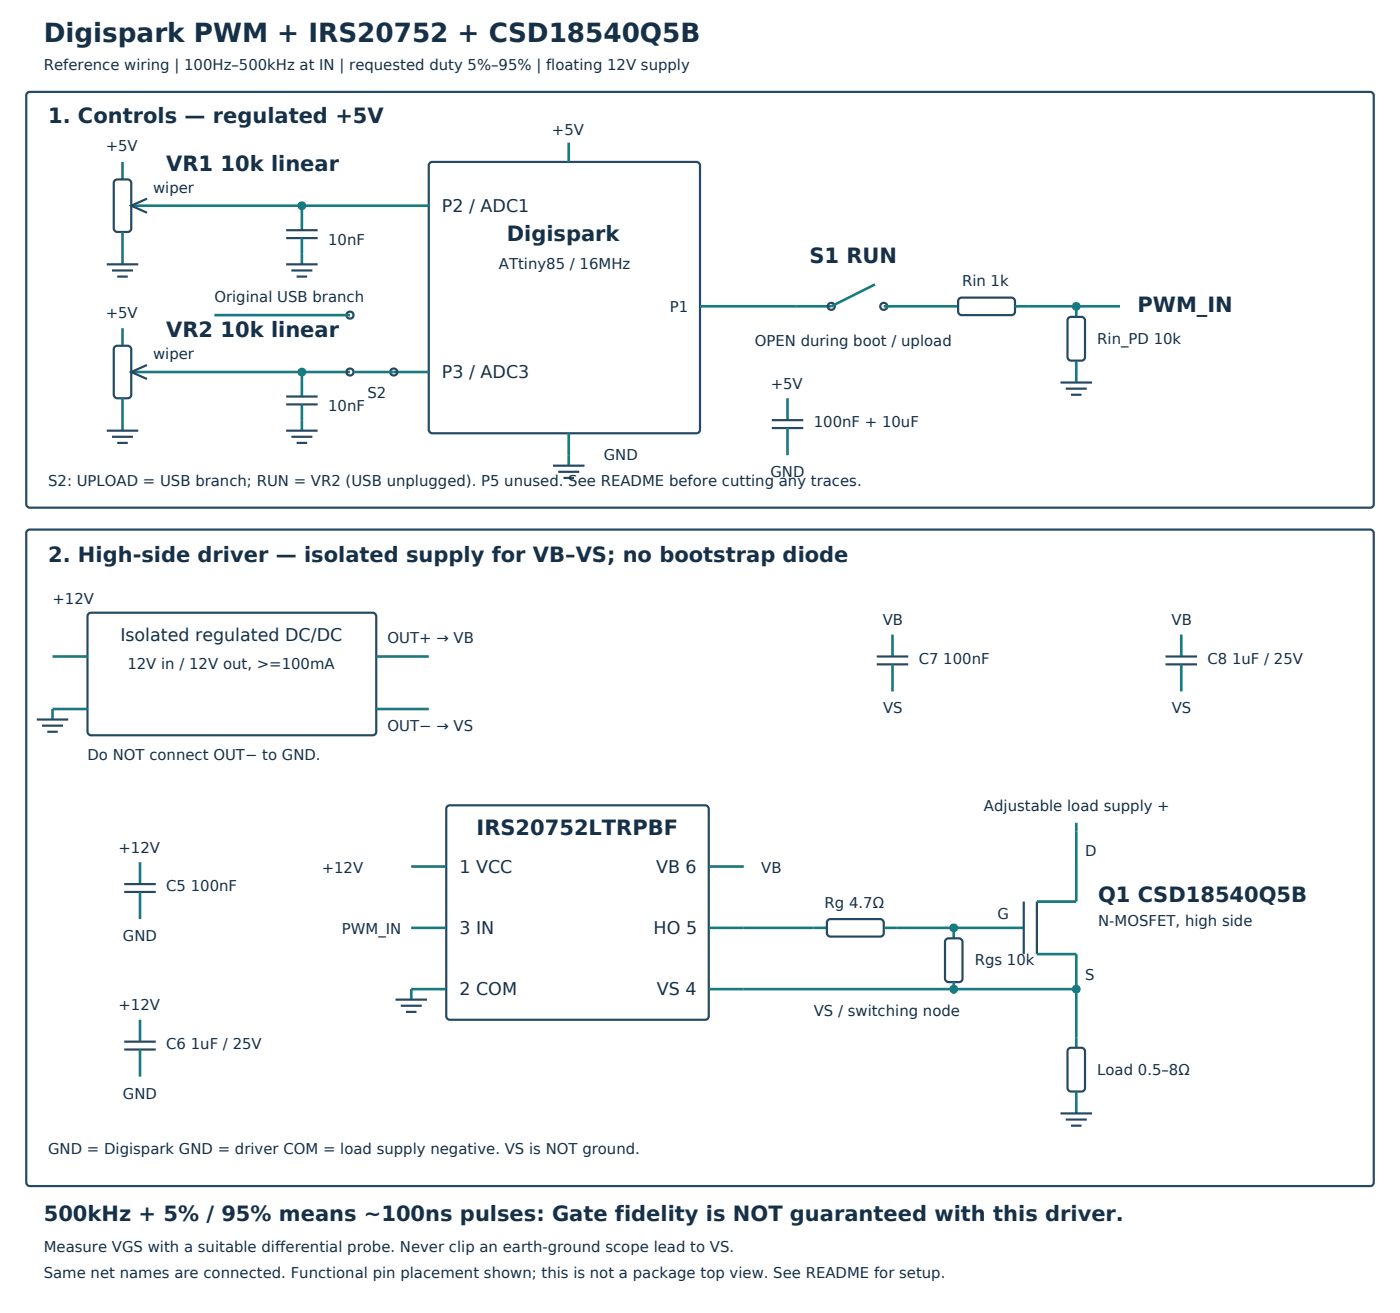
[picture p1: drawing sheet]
<svg xmlns="http://www.w3.org/2000/svg" width="423mm" height="397mm" viewBox="0 0 423 397" stroke-linecap="round" stroke-linejoin="round" font-family="sans-serif">
<defs><g id="words">
<text font-size="7.9" fill="#163047" x="13.2" y="12.7">Digispark PWM + IRS20752 + CSD18540Q5B</text>
<g font-size="6.3" fill="#163047">
<text x="14.6" y="37">1. Controls — regulated +5V</text>
<text x="50.3" y="51.6">VR1 10k linear</text>
<text x="153.2" y="72.8">Digispark</text>
<text x="244.8" y="79.4">S1 RUN</text>
<text x="344" y="94.5">PWM_IN</text>
<text x="50.3" y="101.9">VR2 10k linear</text>
<text x="14.6" y="169.9">2. High-side driver — isolated supply for VB–VS; no bootstrap diode</text>
<text x="144.1" y="252.4">IRS20752LTRPBF</text>
<text x="332.1" y="272.5">Q1 CSD18540Q5B</text>
<text x="13.2" y="369.1">500kHz + 5% / 95% means ~100ns pulses: Gate fidelity is NOT guaranteed with this driver.</text>
</g>
<g font-size="5.3" fill="#163047">
<text x="133.6" y="64">P2 / ADC1</text>
<text x="133.6" y="114.3">P3 / ADC3</text>
<text x="36.4" y="193.7">Isolated regulated DC/DC</text>
<text x="138.9" y="263.8">1 VCC</text>
<text x="198.4" y="263.8">VB 6</text>
<text x="138.9" y="282.3">3 IN</text>
<text x="197.6" y="282.3">HO 5</text>
<text x="138.9" y="300.8">2 COM</text>
<text x="198.6" y="300.8">VS 4</text>
</g>
<g font-size="4.5" fill="#163047">
<text x="13.2" y="21.2">Reference wiring | 100Hz–500kHz at IN | requested duty 5%–95% | floating 12V supply</text>
<text x="166.9" y="40.7">+5V</text>
<text x="32" y="45.8">+5V</text>
<text x="46.3" y="58.2">wiper</text>
<text x="99.2" y="74.1">10nF</text>
<text x="150.8" y="81.2">ATtiny85 / 16MHz</text>
<text x="290.9" y="86.5">Rin 1k</text>
<text x="64.8" y="91.3">Original USB branch</text>
<text x="202.5" y="94.5">P1</text>
<text x="32" y="96">+5V</text>
<text x="228.2" y="104.5">OPEN during boot / upload</text>
<text x="331.8" y="104">Rin_PD 10k</text>
<text x="46.3" y="108.5">wiper</text>
<text x="233.1" y="117.5">+5V</text>
<text x="99.2" y="124.4">10nF</text>
<text x="111.1" y="120.4">S2</text>
<text x="246.1" y="129.1">100nF + 10uF</text>
<text x="182.6" y="138.9">GND</text>
<text x="14.6" y="146.8">S2: UPLOAD = USB branch; RUN = VR2 (USB unplugged). P5 unused. See README before cutting any traces.</text>
<text x="233" y="144.2">GND</text>
<text x="15.9" y="182.6">+12V</text>
<text x="266.9" y="188.9">VB</text>
<text x="354.2" y="188.9">VB</text>
<text x="117.2" y="194.5">OUT+ → VB</text>
<text x="38.5" y="202.1">12V in / 12V out, &gt;=100mA</text>
<text x="277.8" y="200.6">C7 100nF</text>
<text x="365.1" y="200.6">C8 1uF / 25V</text>
<text x="267" y="215.6">VS</text>
<text x="354.3" y="215.6">VS</text>
<text x="117.2" y="220.9">OUT− → VS</text>
<text x="26.5" y="229.7">Do NOT connect OUT− to GND.</text>
<text x="297.5" y="245.3">Adjustable load supply +</text>
<text x="35.8" y="257.7">+12V</text>
<text x="97.3" y="263.8">+12V</text>
<text x="230.2" y="263.8">VB</text>
<text x="328.1" y="258.8">D</text>
<text x="50.3" y="269.3">C5 100nF</text>
<text x="249.4" y="274.4">Rg 4.7Ω</text>
<text x="301.6" y="277.8">G</text>
<text x="332.1" y="279.9">N-MOSFET, high side</text>
<text x="37.2" y="284.4">GND</text>
<text x="103.4" y="282.3">PWM_IN</text>
<text x="294.7" y="291.8">Rgs 10k</text>
<text x="328.1" y="296.3">S</text>
<text x="35.8" y="305.3">+12V</text>
<text x="246.1" y="307.2">VS / switching node</text>
<text x="50.3" y="317">C6 1uF / 25V</text>
<text x="331.8" y="324.9">Load 0.5–8Ω</text>
<text x="37.2" y="332.1">GND</text>
<text x="14.6" y="348.7">GND = Digispark GND = driver COM = load supply negative. VS is NOT ground.</text>
<text x="13.2" y="378.4">Measure VGS with a suitable differential probe. Never clip an earth-ground scope lead to VS.</text>
<text x="13.2" y="386.3">Same net names are connected. Functional pin placement shown; this is not a package top view. See README for setup.</text>
</g>
</g></defs>
<path d="M8.4 28l.6-.2h405.7l.5 .5 .2 .5-.1 123.9-.3 .6-.7 .2-405.6-.1-.6-.4-.2-.6v-123.6zM34.6 54.7l.9-.5h3.1l.7 .3 .3 .5 .1 14.1-.2 .6-.5 .4h-3.5l-.7-.2-.4-.6v-14zM129.9 49.4l.8-.5h79.9l.6 .3 .5 .8v79.9l-.2 .6-.9 .5h-79.9l-.6-.3-.5-.8v-79.9zM32.3 79.9h9.5M44.4 60.1l-4.7 2.1 4.7 2.1M33.9 81.8h6.3M35.5 83.6h3.1" fill="none" stroke="#244963" stroke-width=".66" stroke-linecap="butt"/>
<path d="M37 48.9v5.3M37 70.1v9.8M39.7 62.2h89.9" fill="none" stroke="#167c82" stroke-width=".79" stroke-linecap="butt"/>
<circle cx="91.3" cy="62.2" r="1.33" fill="#167c82"/>
<path d="M91.3 62.2v7.4M91.3 72v7.9M37 99.2v5.3M39.7 112.4h66.1M37 120.4v9.8" fill="none" stroke="#167c82" stroke-width=".79" stroke-linecap="butt"/>
<path d="M86.5 69.6h9.5M86.5 72h9.5M86.5 79.9h9.5M88.1 81.8h6.4M89.7 83.6h3.2M34.6 104.9l.9-.4h3.1l.7 .2 .3 .6 .1 14-.2 .7-.5 .3-3.5 .1-.7-.3-.4-.5v-14zM44.4 110.3l-4.7 2.1 4.7 2.2M32.3 130.2h9.5M33.9 132h6.3M35.5 133.9h3.1" fill="none" stroke="#244963" stroke-width=".66" stroke-linecap="butt"/>
<circle cx="91.3" cy="112.4" r="1.33" fill="#167c82"/>
<path d="M172 43.1v5.8M64.8 95.2h41M264.6 86l-13.2 6.6h-39.7M267.2 92.6h22.5M306.9 92.6h31.8M91.3 112.4v7.5M107.2 112.4h22.4M91.3 122.2v8M172 131v9.8" fill="none" stroke="#167c82" stroke-width=".79" stroke-linecap="butt"/>
<g fill="none" stroke="#244963" stroke-width=".66" stroke-linecap="butt">
<path d="M289.9 90.4l.9-.4h15.4l.5 .4 .2 .6v3.5l-.4 .5-.6 .2h-15.5l-.5-.4-.2-.6v-3.2zM86.5 119.9h9.5M86.5 122.2h9.5M86.5 130.2h9.5M88.1 132h6.4M89.7 133.9h3.2M167.2 140.8h9.5M168.8 142.6h6.4M170.4 144.5h3.2"/>
<circle cx="105.8" cy="95.2" r="1.07"/>
<circle cx="251.3" cy="92.6" r="1.07"/>
<circle cx="267.2" cy="92.6" r="1.07"/>
<circle cx="105.8" cy="112.4" r="1.07"/>
<circle cx="119.1" cy="112.4" r="1.07"/>
</g>
<circle cx="325.4" cy="92.6" r="1.33" fill="#167c82"/>
<g fill="none" stroke="#167c82" stroke-width=".79" stroke-linecap="butt">
<path d="M325.4 92.6v3.2M325.4 109v6.6M238.1 120.4v6.6M238.1 129.4v8.2M15.9 198.4h10.6M113.8 198.4h15.8M26.5 214.3h-10.6v3.2M113.8 214.3h15.8M325.4 248.7v23.8h-11.9M124.4 261.9h10.5M214.3 261.9h10.6M124.4 280.5h10.5"/>
<path d="M134.9 299h-10.5v3.2M214.3 280.5h35.7M267.2 280.5h42.4M313.5 288.4h11.9v10.6h-111.1"/>
</g>
<g fill="none" stroke="#244963" stroke-width=".66" stroke-linecap="butt">
<path d="M323 96.2l.8-.4h3.2l.6 .2 .4 .5 .1 11.4-.2 .7-.5 .4h-3.6l-.6-.2-.4-.6v-11.4zM320.7 115.6h9.5M322.3 117.5h6.3M323.8 119.3h3.2M233.4 127h9.5M233.4 129.4h9.5M8.1 160.5l.9-.4h405.7l.5 .5 .2 .5-.1 196.7-.3 .5-.7 .2-405.6-.1-.6-.4-.2-.5v-196.4zM26.7 185.6l.8-.4 85.5 .1 .6 .4 .2 .6-.1 35.2-.4 .5-.6 .2h-85.5l-.5-.4-.2-.6v-34.9zM11.1 217.5h9.5M12.7 219.3h6.3M14.3 221.2h3.2M135.1 243.9l.9-.5h77.3l.6 .3 .4 .8v62.7l-.2 .6-.8 .4h-77.3l-.6-.2-.5-.8v-62.7z"/>
<path d="M250.2 278.2l.9-.4 15.4 .1 .5 .4 .2 .6v3.5l-.4 .5-.6 .2-15.4-.1-.6-.4-.2-.6v-3.1zM309.6 272.5v15.9M313.5 272.5v15.9M119.6 302.2h9.5M121.2 304h6.3M122.8 305.9h3.1"/>
</g>
<g fill="#167c82">
<circle cx="325.4" cy="299" r="1.33"/>
<circle cx="288.4" cy="280.5" r="1.33"/>
</g>
<path d="M288.4 280.5v3.1M288.4 296.9v3.4" fill="none" stroke="#167c82" stroke-width=".79" stroke-linecap="butt"/>
<path d="M286 284.1l.8-.5h3.2l.6 .3 .4 .5v11.4l-.2 .6-.5 .4-3.5 .1-.6-.3-.4-.5v-11.4z" fill="none" stroke="#244963" stroke-width=".66" stroke-linecap="butt"/>
<circle cx="288.4" cy="299" r="1.33" fill="#167c82"/>
<path d="M269.9 191.8v6.6M357.2 191.8v6.6M269.9 200.8v8.2M357.2 200.8v8.2M42.3 260.6v6.6M42.3 269.6v8.2M325.4 299v17.7M42.3 308.2v6.7M42.3 317.2v8.2M325.4 329.9v6.6" fill="none" stroke="#167c82" stroke-width=".79" stroke-linecap="butt"/>
<path d="M265.1 198.4h9.5M352.4 198.4h9.5M265.1 200.8h9.5M352.4 200.8h9.5M37.6 267.2h9.5M37.6 269.6h9.5M37.6 314.9h9.5M37.6 317.2h9.5M323 317.1l.8-.4h3.2l.6 .2 .4 .6 .1 11.4-.2 .6-.5 .4h-3.6l-.6-.2-.4-.5v-11.4zM320.7 336.5h9.5M322.3 338.4h6.3M323.8 340.3h3.2" fill="none" stroke="#244963" stroke-width=".66" stroke-linecap="butt"/>
<use href="#words"/>
</svg>
